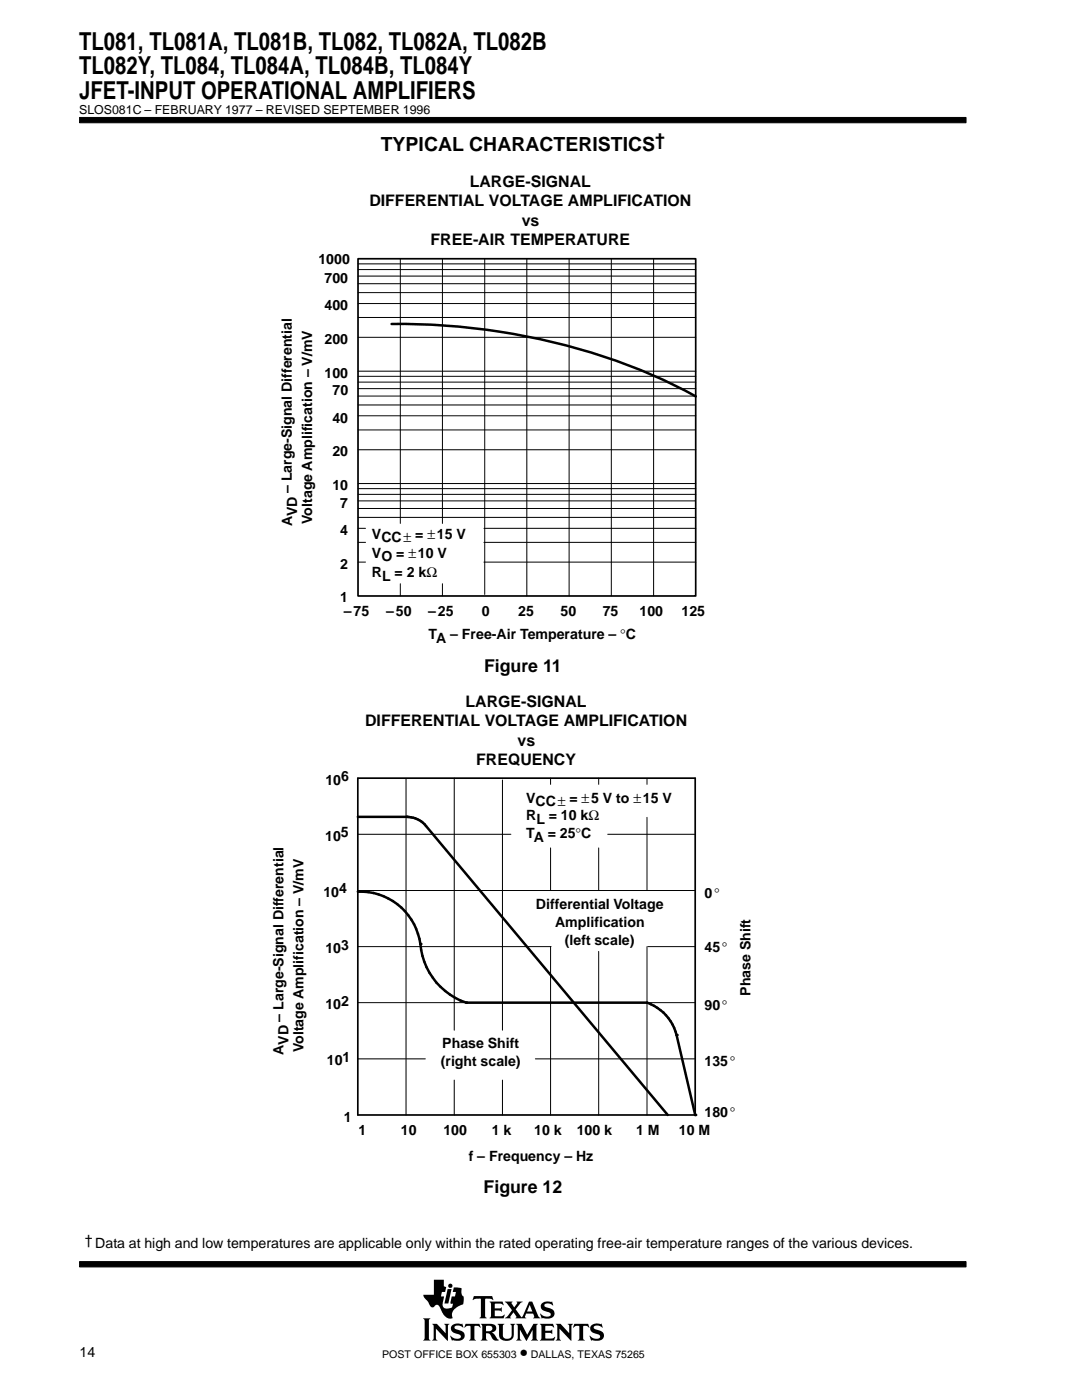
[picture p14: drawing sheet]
<svg xmlns="http://www.w3.org/2000/svg" width="216mm" height="279mm" viewBox="0 0 216 279" stroke-linecap="round" stroke-linejoin="round" font-family="sans-serif">
<defs><g id="words">
<g font-size="4.9">
<text x="15.8" y="9.9">TL081, TL081A, TL081B, TL082, TL082A, TL082B</text>
<text x="15.8" y="14.8">TL082Y, TL084, TL084A, TL084B, TL084Y</text>
<text x="15.8" y="19.7">JFET-INPUT OPERATIONAL AMPLIFIERS</text>
</g>
<text font-size="3.9" x="76" y="30.2">TYPICAL CHARACTERISTICS</text>
<g font-size="3.5">
<text x="130.7" y="29.2">†</text>
<text x="96.6" y="134">Figure 11</text>
<text x="96.5" y="238.1">Figure 12</text>
<text x="103.7" y="271">•</text>
</g>
<g font-size="3.2">
<text x="73.7" y="41.2">DIFFERENTIAL VOLTAGE AMPLIFICATION</text>
<text x="93.7" y="37.3">LARGE-SIGNAL</text>
<text x="104.1" y="45">vs</text>
<text x="85.9" y="48.9">FREE-AIR TEMPERATURE</text>
<text x="92.9" y="141.1">LARGE-SIGNAL</text>
<text x="72.9" y="145">DIFFERENTIAL VOLTAGE AMPLIFICATION</text>
<text x="103.3" y="148.8">vs</text>
<text x="95" y="152.7">FREQUENCY</text>
</g>
<g font-size="2.8">
<text x="63.5" y="52.6">1000</text>
<text x="64.8" y="56.4">700</text>
<text x="64.8" y="61.8">400</text>
<text x="64.8" y="68.6">200</text>
<text x="64.8" y="75.4">100</text>
<text x="66.3" y="78.9">70</text>
<text x="66.3" y="84.3">40</text>
<text x="66.3" y="91.1">20</text>
<text x="58.3" y="98.4" transform="rotate(-90 58.3 98.4)">– Large-Signal Differential</text>
<text x="66.3" y="97.8">10</text>
<text x="67.9" y="101.3">7</text>
<text x="58.3" y="105" transform="rotate(-90 58.3 105)">A</text>
<text x="59.3" y="103" transform="rotate(-90 59.3 103)">VD</text>
<text x="62.3" y="104.6" transform="rotate(-90 62.3 104.6)">Voltage Amplification – V/mV</text>
<text x="67.9" y="106.7">4</text>
<text x="74.2" y="107.6">VCC± = ±15 V</text>
<text x="67.9" y="113.5">2</text>
<text x="74.2" y="111.3">VO = ±10 V</text>
<text x="74.2" y="115.2">RL = 2 kΩ</text>
<text x="67.9" y="120.2">1</text>
<text x="68.6" y="123">–75</text>
<text x="77.1" y="123">–50</text>
<text x="85.5" y="123">–25</text>
<text x="96.1" y="123">0</text>
<text x="103.4" y="123">25</text>
<text x="111.9" y="123">50</text>
<text x="120.3" y="123">75</text>
<text x="127.6" y="123">100</text>
<text x="136" y="123">125</text>
<text x="85.5" y="127.5">TA – Free-Air Temperature – °C</text>
<text x="64.9" y="156.6">106</text>
<text x="105" y="160.2">VCC± = ±5 V to ±15 V</text>
<text x="64.9" y="167.8">105</text>
<text x="105" y="167.3">TA = 25°C</text>
<text x="105" y="163.7">RL = 10 kΩ</text>
<text x="64.5" y="179">104</text>
<text x="140.6" y="179.1">0°</text>
<text x="106.9" y="181.5">Differential Voltage</text>
<text x="110.8" y="185">Amplification</text>
<text x="64.9" y="190.2">103</text>
<text x="112.7" y="188.5">(left scale)</text>
<text x="140.6" y="189.9">45°</text>
<text x="56.5" y="203.9" transform="rotate(-90 56.5 203.9)">– Large-Signal Differential</text>
<text x="64.9" y="201.4">102</text>
<text x="140.6" y="201.5">90°</text>
<text x="149.7" y="198.7" transform="rotate(-90 149.7 198.7)">Phase Shift</text>
<text x="57.6" y="208.5" transform="rotate(-90 57.6 208.5)">VD</text>
<text x="88.3" y="209.1">Phase Shift</text>
<text x="56.6" y="210.5" transform="rotate(-90 56.6 210.5)">A</text>
<text x="60.6" y="210" transform="rotate(-90 60.6 210)">Voltage Amplification – V/mV</text>
<text x="65.2" y="212.6">101</text>
<text x="88" y="212.7">(right scale)</text>
<text x="140.6" y="212.7">135°</text>
<text x="68.6" y="223.8">1</text>
<text x="71.5" y="226.6">1</text>
<text x="80" y="226.6">10</text>
<text x="88.5" y="226.6">100</text>
<text x="98.1" y="226.6">1 k</text>
<text x="106.6" y="226.6">10 k</text>
<text x="115.1" y="226.6">100 k</text>
<text x="126.9" y="226.6">1 M</text>
<text x="135.5" y="226.6">10 M</text>
<text x="140.6" y="222.8">180°</text>
<text x="93.5" y="231.7">f – Frequency – Hz</text>
<text x="16.9" y="248.4">† Data at high and low temperatures are applicable only within the rated operating free-air temperature ranges of the various devices.</text>
<text x="15.9" y="270.7">14</text>
</g>
<text font-size="2.5" x="15.8" y="22.7">SLOS081C – FEBRUARY 1977 – REVISED SEPTEMBER 1996</text>
<g font-size="2.1">
<text x="76.3" y="271">POST OFFICE BOX 655303</text>
<text x="105.9" y="271">DALLAS, TEXAS 75265</text>
</g>
</g></defs>
<g fill="#000" stroke="#000" stroke-width=".2">
<path d="M15.9 23.4h176.9v1.1h-176.9z" fill-rule="evenodd"/>
<path d="M15.9 251.8h176.9v1h-176.9z" fill-rule="evenodd"/>
</g>
<g fill="#000">
<path d="M89.3 257.3h.8l-.6 2.8h-.8z"/>
<path d="M84.4 263.1h1.5l-.3 .3v3.8l.3 .3h-1.5l.3-.5v-3.4z" fill-rule="evenodd"/>
<path d="M86.2 264.2h1l1.7 1.9v-1.5l-.3-.4h1.1l-.3 .3v3.1l-2.4-2.4v1.9l.3 .4h-1.1l.3-.5v-2.3z" fill-rule="evenodd"/>
<path d="M86.6 255.4h2v1.3l.4 .2-.2 .9h-.6l-.2 .9h.6l-.3 1.4a.83 .83 0 0 0 .4 1l.6 .1 .9-.3 .2-.7-.5-.1 .2-1.4h.7l.2-.9h-.7l.3-.9 1 .1a.45 .45 0 0 1 .5 .2 .45 .45 0 0 1 0 .5v.7l.4 .3v1a.54 .54 0 0 1-.4 .7l-.4 .2a1.91 1.91 0 0 0-1.5 2.2l.1 .3a1.22 1.22 0 0 1-1.3-.3l-.6-.7a3 3 0 0 0-1.2-1.7l-.3 .1a.69 .69 0 0 1-.7 .4 .69 .69 0 0 1-.6-.7l-.1-.3-.8-.9-.2-.6h2.1z" fill-rule="evenodd"/>
<path d="M90.2 264.5a2.17 2.17 0 0 1 1.9-.2l.1-.2 .3 .8-.8-.3-.5-.1a.43 .43 0 0 0-.5 .5 .43 .43 0 0 0 .5 .4h.2a1.19 1.19 0 0 1 1.3 1.5 1.83 1.83 0 0 1-2.1 .6l-.4 .1-.4-1h.1a1.37 1.37 0 0 0 2.1 .2 .6 .6 0 0 0-.8-.6 1.08 1.08 0 0 1-1-.5 1.08 1.08 0 0 1 0-1.1z" fill-rule="evenodd"/>
<path d="M92.9 264.2h2.8l.2 .8-.5-.4h-.6l-.1 .1v2.4l.3 .4h-1.4l.2-.2 .1-.3v-2.3l-.7-.1-.6 .4z" fill-rule="evenodd"/>
<path d="M94.6 258.7h3.6l.2 .8-.7-.3-.9 .1v3.4l.3 .4h-1.4l.3-.4v-3.4l-1-.1-.7 .2z" fill-rule="evenodd"/>
<path d="M95.9 264.2h2.1a.85 .85 0 0 1 1 .8 .85 .85 0 0 1-.9 .9l.4 .3 .7 1 .4 .2-.2 .1a1.11 1.11 0 0 1-1.4-.9l-.3-.4-.7-.1v1l.3 .4h-1.4l.3-.5v-2.3z" fill-rule="evenodd"/>
<path d="M97.7 259.8h2.6l.2 .7-.7-.3h-1.1v.9h1.1l.3-.2v.9l-.3-.2-1.1-.1v1.1l.1 .1h1.3l.5-.4 .1 .1-.2 .7h-2.8l.3-.6v-2.2z" fill-rule="evenodd"/>
<path d="M99.3 264.2h1.3l-.3 .3 .1 2.2 .2 .4 .8 .1a.73 .73 0 0 0 .7-.8v-1.9l-.3-.3h1l-.3 .3v1.9a1.4 1.4 0 0 1-2.1 1.1l-.2-.1a.94 .94 0 0 1-.6-1v-1.9z" fill-rule="evenodd"/>
<path d="M103 264.2h1.1l1.1 2.2 1.2-2.2h.9l-.3 .4v2.5l.4 .4h-1.4l.3-.4v-1.7l-1.3 2.2-1.3-2.3v1.8l.4 .4h-1.1l.3-.5v-2.3z" fill-rule="evenodd"/>
<path d="M100.7 259.8h1.6l-.2 .4 .5 .7 .6-.8-.1-.3h1.2l-.5 .3-.9 1.2 1 1.5a.22 .22 0 0 0 .3 0 .22 .22 0 0 0 .1-.2l1.3-2.8h.6l1.2 2.8 .4 .5h-1.4l.2-.2-.2-.7h-1.4l-.3 .6 .3 .3h-2.2l.2-.4-.5-.8-.7 .9 .2 .3h-1.3l.5-.4 1-1.2z" fill-rule="evenodd"/>
<path d="M108.1 260.2l.1-.1a1.87 1.87 0 0 1 1.4-.3l.4 .1 .2-.2 .2 .8-1.1-.4a.44 .44 0 0 0-.7 .4 .44 .44 0 0 0 .6 .4 1.34 1.34 0 0 1 1.4 1.4 1.7 1.7 0 0 1-2.2 .8l-.3 .1-.3-1 .8 .5 .7 .1a.47 .47 0 0 0 .6-.5 .47 .47 0 0 0-.5-.5h-.2a1.13 1.13 0 0 1-1.2-1.5z" fill-rule="evenodd"/>
<path d="M107.7 264.2h2.6l.2 .8-.6-.4-1.1 .1v.9h1l.4-.3v.9l-.3-.2h-1.1v1.1h1.4l.5-.3-.2 .7h-2.8l.3-.5v-2.3z" fill-rule="evenodd"/>
<path d="M110.9 264.2h1l1.7 1.9v-1.5l-.3-.4h1l-.3 .4v3l-2.4-2.4v1.9l.3 .4h-1l.3-.4v-2.5z" fill-rule="evenodd"/>
<path d="M114.6 264.2h2.8l.2 .8-.5-.4h-.6l-.1 .1v2.4l.3 .4h-1.4l.3-.4v-2.4l-.1-.1h-.6l-.6 .4z" fill-rule="evenodd"/>
<path d="M118 264.5a2.12 2.12 0 0 1 1.9-.2l.1-.2 .3 .8-.8-.3h-.8a.32 .32 0 0 0-.3 .3 .32 .32 0 0 0 .3 .3l.5 .2a1.16 1.16 0 0 1 1.2 1.6 2.21 2.21 0 0 1-2.2 .5l-.2 .1-.4-1 .9 .5 .7 .1a.47 .47 0 0 0 .6-.5 .47 .47 0 0 0-.6-.4 1.29 1.29 0 0 1-1.4-1.5z" fill-rule="evenodd"/>
<circle cx="89.9" cy="256.6" r=".42"/>
</g>
<g fill="#fff">
<path d="M105.7 260.4l.5 1.3h-1z"/>
<path d="M97 264.7l.6-.1a.57 .57 0 0 1 .7 .5 .57 .57 0 0 1-.8 .6h-.5z" fill-rule="evenodd"/>
</g>
<path d="M71.4 51.6h67.4v67.3h-67.4zM71.4 155.3h67.3v67.2h-67.3z" fill="none" stroke="#000" stroke-width=".34"/>
<g fill="none" stroke="#000" stroke-width=".2">
<path d="M71.4 58.4h67.4M71.4 56.6h67.4M71.4 55.1h67.4M71.4 53.8h67.4M71.4 52.7h67.4M79.9 51.6v52.9M88.3 51.6v52.9M96.7 51.6v67M105.1 51.6v67.3M113.6 51.6v67.3M122 51.6v67.3M130.4 51.6v67.3"/>
<path d="M71.4 79h67.4M71.4 77.6h67.4M71.4 76.3h67.4M71.4 75.1h67.4M71.4 74.1h67.4M71.4 67.3h67.4M71.4 63.4h67.4M71.4 60.6h67.4M71.4 100h67.4M71.4 98.7h67.4M71.4 97.5h67.4M71.4 96.5h67.4"/>
<path d="M71.4 89.8h67.4M71.4 85.8h67.4M71.4 83h67.4M71.4 80.8h67.4M71.4 112.2h1.5M71.4 108.2h1.5M71.4 105.4h1.5M71.4 103.3h67.4M71.4 101.5h67.4M79.9 116.5v2.4M88.3 116.5v2.4M96.6 112.2h42.2"/>
<path d="M96.6 108.2h42.2M96.6 105.4h42.2M81 155.3v67.2M90.6 155.3v50.3M100.3 155.7v49.9M109.9 155.3v1.2M119.5 155.3v1.2M129.1 155.3v1.2M71.4 166.5h30.5M71.4 177.7h67.3M109.9 169.2v8.5M119.5 169.2v8.5"/>
<path d="M121.3 166.5h17.4M129.1 163.1v14.6M71.4 188.9h38.6M109.9 188.9v33.6M119.5 189.9v32.6M129.1 188.9v33.6M129.3 188.9h9.4M71.4 211.3h13.5M71.4 200.1h67.3M90.6 215.6v6.9M100.3 215.6v6.9M106.8 211.3h31.9"/>
</g>
<path d="M78.1 64.7a128.1 128.1 0 0 1 57.3 12.6l3.4 1.8M71.4 163h9.8a4.9 4.9 0 0 1 3.8 1.8l48.2 57.7M71.4 178a12.2 12.2 0 0 1 12.6 11.6 13.4 13.4 0 0 0 9 10.5h36.1a9.3 9.3 0 0 1 5.9 6.5l3.7 15.9" fill="none" stroke="#000" stroke-width=".5"/>
<g fill="#000">
<circle cx="81.2" cy="163" r=".25"/>
<circle cx="83.9" cy="188.4" r=".25"/>
<circle cx="93" cy="200.1" r=".25"/>
<circle cx="135" cy="206.6" r=".25"/>
<circle cx="138.7" cy="222.5" r=".25"/>
</g>
<use href="#words"/>
</svg>
